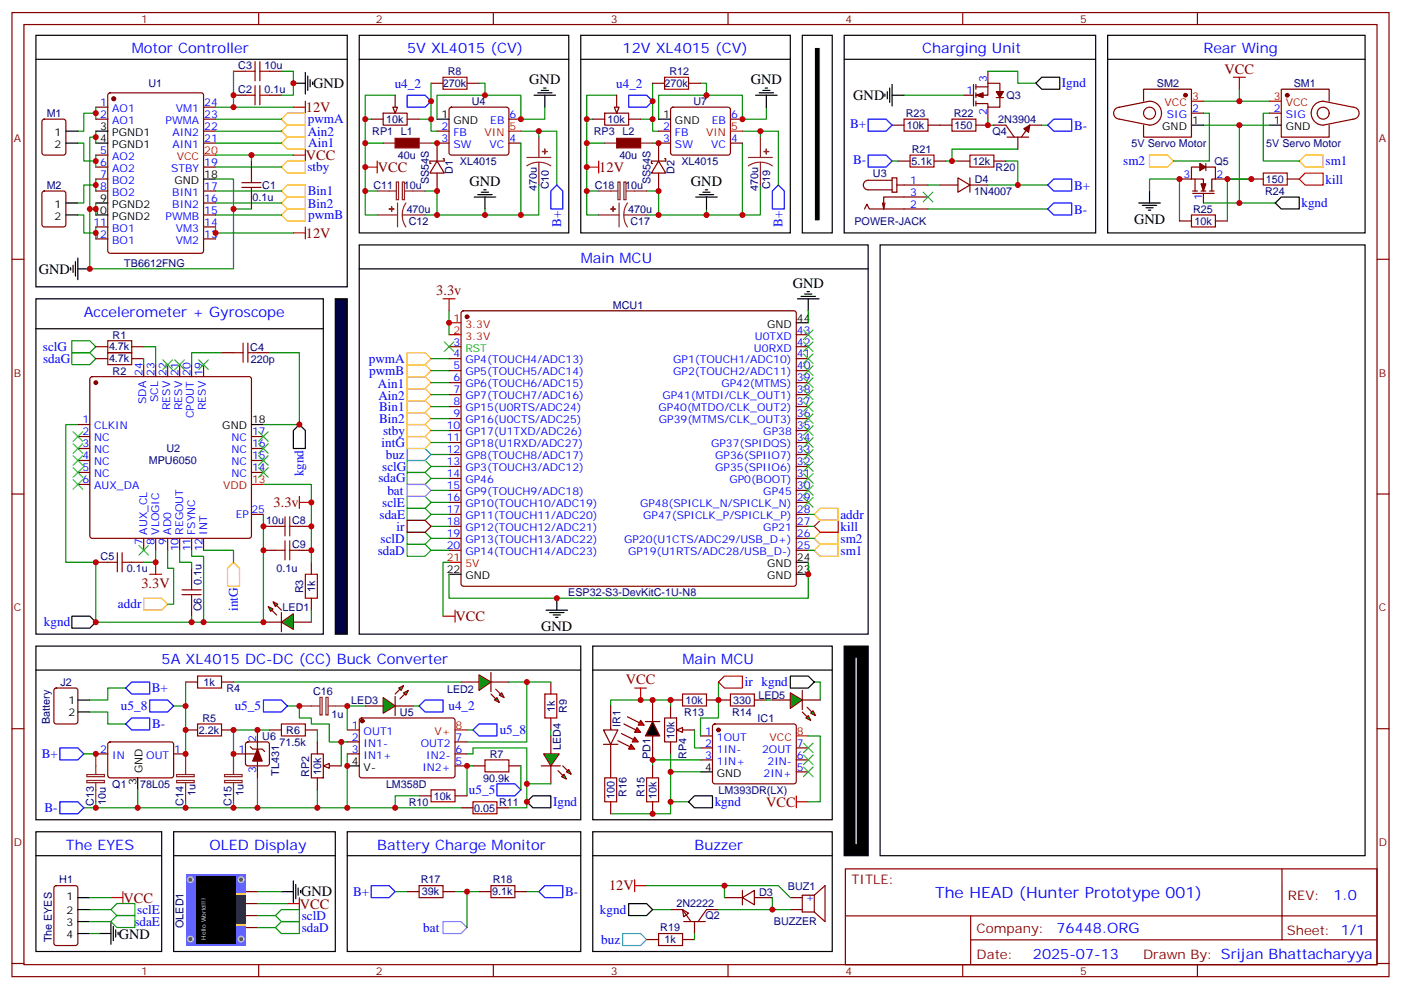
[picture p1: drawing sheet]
<svg xmlns="http://www.w3.org/2000/svg" width="413mm" height="291mm" viewBox="0 0 413 291" stroke-linecap="round" stroke-linejoin="round" font-family="sans-serif">
<defs><g id="words">
<text font-size="4.6" fill="#00f" x="275.5" y="264.4">The HEAD (Hunter Prototype 001)</text>
<g font-size="4.2" fill="#00f">
<text x="38.8" y="15.7">Motor Controller</text>
<text x="119.9" y="15.7">5V XL4015 (CV)</text>
<text x="183.4" y="15.7">12V XL4015 (CV)</text>
<text x="271.6" y="15.7">Charging Unit</text>
<text x="354.5" y="15.7">Rear Wing</text>
<text x="171.1" y="77.4">Main MCU</text>
<text x="24.7" y="93.3">Accelerometer + Gyroscope</text>
<text x="47.6" y="195.6">5A XL4015 DC-DC (CC) Buck Converter</text>
<text x="201.1" y="195.6">Main MCU</text>
<text x="19.4" y="250.3">The EYES</text>
<text x="61.7" y="250.3">OLED Display</text>
<text x="111.1" y="250.3">Battery Charge Monitor</text>
<text x="204.6" y="250.3">Buzzer</text>
<text x="392.9" y="265.2">1.0</text>
<text x="311.2" y="274.8">76448.ORG</text>
<text x="304.3" y="282.6">2025-07-13</text>
</g>
<g font-size="4.2" fill="#800">
<text x="360.8" y="21.7">VCC</text>
<text x="90.1" y="33.1">12V</text>
<text x="90.1" y="47.2">VCC</text>
<text x="111.3" y="50.7">VCC</text>
<text x="176.6" y="50.7">12V</text>
<text x="90.1" y="70.1">12V</text>
<text x="128.5" y="86.8">3.3v</text>
<text x="80.6" y="149.5">3.3v</text>
<text x="41.7" y="173.1">3.3V</text>
<text x="134.2" y="182.9">VCC</text>
<text x="179.4" y="262.3">12V</text>
<text x="36.4" y="265.9">VCC</text>
<text x="88.4" y="267.7">VCC</text>
</g>
<g font-size="4.2">
<text x="92.3" y="26">GND</text>
<text x="155.9" y="24.9">GND</text>
<text x="221.2" y="24.9">GND</text>
<text x="251.4" y="29.5">GND</text>
<text x="138.3" y="54.8">GND</text>
<text x="203.6" y="54.8">GND</text>
<text x="334.1" y="65.9">GND</text>
<text x="11.5" y="80.7">GND</text>
<text x="233.5" y="84.8">GND</text>
<text x="159.5" y="185.8">GND</text>
<text x="88.7" y="264.1">GND</text>
<text x="35" y="276.5">GND</text>
</g>
<g font-size="4.2" fill="#900">
<text x="184.4" y="201.6">VCC</text>
<text x="225.7" y="237.6">VCC</text>
</g>
<g font-size="3.9" fill="#00f">
<text x="116.3" y="25.9">u4_2</text>
<text x="181.5" y="25.9">u4_2</text>
<text x="312.8" y="25.6">Ignd</text>
<text x="90.7" y="40">Ain2</text>
<text x="90.7" y="36.4">pwmA</text>
<text x="250.4" y="37.8">B+</text>
<text x="316.4" y="38.4">B-</text>
<text x="90.8" y="43.4">Ain1</text>
<text x="90.6" y="50.5">stby</text>
<text x="251.3" y="48.4">B-</text>
<text x="330.9" y="48.6">sm2</text>
<text x="390.5" y="48.7">sm1</text>
<text x="90.7" y="57.5">Bin1</text>
<text x="316.4" y="56.1">B+</text>
<text x="390.5" y="54.3">kill</text>
<text x="90.7" y="61.2">Bin2</text>
<text x="90.8" y="64.6">pwmB</text>
<text x="316.4" y="63.1">B-</text>
<text x="383.4" y="61.1">kgnd</text>
<text x="165.3" y="66.9" transform="rotate(-90 165.3 66.9)">B+</text>
<text x="230.5" y="66.9" transform="rotate(-90 230.5 66.9)">B+</text>
<text x="12.6" y="103.4">sclG</text>
<text x="12.7" y="106.8">sdaG</text>
<text x="108.6" y="106.9">pwmA</text>
<text x="108.8" y="110.5">pwmB</text>
<text x="111.3" y="114.3">Ain1</text>
<text x="111.5" y="117.7">Ain2</text>
<text x="111.7" y="124.7">Bin2</text>
<text x="111.7" y="121">Bin1</text>
<text x="112.4" y="131.6">intG</text>
<text x="112.9" y="128.1">stby</text>
<text x="113.7" y="135.1">buz</text>
<text x="89.4" y="140.3" transform="rotate(-90 89.4 140.3)">kgnd</text>
<text x="111.5" y="142.1">sdaG</text>
<text x="112.6" y="138.7">sclG</text>
<text x="112.6" y="149.3">sclE</text>
<text x="114.1" y="145.7">bat</text>
<text x="111.8" y="152.8">sdaE</text>
<text x="247.6" y="152.8">addr</text>
<text x="112.1" y="159.8">sclD</text>
<text x="116.8" y="156.3">ir</text>
<text x="247.6" y="156.3">kill</text>
<text x="247.6" y="159.9">sm2</text>
<text x="111.3" y="163.4">sdaD</text>
<text x="247.6" y="163.4">sm1</text>
<text x="34.8" y="179.2">addr</text>
<text x="70" y="180" transform="rotate(-90 70 180)">intG</text>
<text x="12.9" y="184.5">kgnd</text>
<text x="44.7" y="203.9">B+</text>
<text x="219.4" y="202.2">ir kgnd</text>
<text x="35.6" y="209.2">u5_8</text>
<text x="69.1" y="209.2">u5_5</text>
<text x="132.1" y="209.2">u4_2</text>
<text x="44.8" y="214.5">B-</text>
<text x="147.2" y="216.3">u5_8</text>
<text x="12.3" y="223.3">B+</text>
<text x="138.2" y="233.9">u5_5</text>
<text x="13.1" y="239.2">B-</text>
<text x="162.9" y="237.4">Ignd</text>
<text x="210.6" y="237.5">kgnd</text>
<text x="104" y="263.9">B+</text>
<text x="166.5" y="263.9">B-</text>
<text x="40.4" y="269.2">sclE</text>
<text x="176.7" y="269.2">kgnd</text>
<text x="39.6" y="272.7">sdaE</text>
<text x="88.9" y="271">sclD</text>
<text x="88.9" y="274.5">sdaD</text>
<text x="124.7" y="274.5">bat</text>
<text x="177.2" y="278">buz</text>
</g>
<g font-size="3.9" fill="#800">
<text x="250.8" y="260.5">TITLE:</text>
<text x="379.5" y="265.2">REV:</text>
<text x="287.7" y="274.7">Company:</text>
<text x="379.1" y="275.3">Sheet: 1/1</text>
<text x="287.7" y="282.4">Date:</text>
<text x="336.8" y="282.5">Drawn By: Srijan Bhattacharyya</text>
</g>
<g font-size="3.2" fill="#800">
<text x="41.6" y="6.7">1</text>
<text x="110.8" y="6.7">2</text>
<text x="179.9" y="6.7">3</text>
<text x="249.1" y="6.7">4</text>
<text x="318.2" y="6.7">5</text>
<text x="4.1" y="41.8">A</text>
<text x="406.2" y="41.8">A</text>
<text x="4.1" y="110.9">B</text>
<text x="406.2" y="110.9">B</text>
<text x="4.1" y="180.1">C</text>
<text x="406.2" y="180.1">C</text>
<text x="4.1" y="249.2">D</text>
<text x="406.2" y="249.2">D</text>
<text x="41.6" y="287.2">1</text>
<text x="110.8" y="287.2">2</text>
<text x="179.9" y="287.2">3</text>
<text x="249.1" y="287.2">4</text>
<text x="318.2" y="287.2">5</text>
</g>
<g font-size="3.2" fill="#000080">
<text x="70.2" y="20.4">C3</text>
<text x="77.9" y="20.4">10u</text>
<text x="131.9" y="22.1">R8</text>
<text x="197.2" y="22.1">R12</text>
<text x="43.8" y="25.6">U1</text>
<text x="70.2" y="27.4">C2</text>
<text x="77.9" y="27.4">0.1u</text>
<text x="130.5" y="25.7">270k</text>
<text x="195.7" y="25.7">270k</text>
<text x="296.5" y="29.2">Q3</text>
<text x="340.8" y="25.6">SM2</text>
<text x="381.1" y="25.6">SM1</text>
<text x="13.8" y="34.5">M1</text>
<text x="139" y="31">U4</text>
<text x="204.3" y="31">U7</text>
<text x="266.9" y="34.5">R23</text>
<text x="281" y="34.5">R22</text>
<text x="109.7" y="39.8">RP1</text>
<text x="113.7" y="36.3">10k</text>
<text x="118.1" y="39.8">L1</text>
<text x="174.9" y="39.8">RP3</text>
<text x="179" y="36.3">10k</text>
<text x="183.4" y="39.8">L2</text>
<text x="267.2" y="38">10k</text>
<text x="281.2" y="38">150</text>
<text x="292.4" y="39.8">Q4</text>
<text x="294.1" y="36.3">2N3904</text>
<text x="117.2" y="46.8">40u</text>
<text x="182.5" y="46.8">40u</text>
<text x="268.6" y="45.1">R21</text>
<text x="333.4" y="43.3">5V Servo Motor</text>
<text x="373" y="43.3">5V Servo Motor</text>
<text x="133.4" y="51.3" transform="rotate(-90 133.4 51.3)">D1</text>
<text x="135.5" y="48.6">XL4015</text>
<text x="198.7" y="51.3" transform="rotate(-90 198.7 51.3)">D2</text>
<text x="200.7" y="48.6">XL4015</text>
<text x="257.2" y="52.1">U3</text>
<text x="268.5" y="48.6">5.1k</text>
<text x="286.6" y="48.6">12k</text>
<text x="287.2" y="53.9">D4</text>
<text x="293.3" y="50.4">R20</text>
<text x="357.8" y="48.6">Q5</text>
<text x="373" y="53.9">150</text>
<text x="13.8" y="55.6">M2</text>
<text x="74.4" y="59.2">0.1u</text>
<text x="77.3" y="55.6">C1</text>
<text x="110" y="55.7">C11</text>
<text x="119" y="55.7">10u</text>
<text x="126.4" y="54.3" transform="rotate(-90 126.4 54.3)">SS54S</text>
<text x="158.1" y="56.4" transform="rotate(-90 158.1 56.4)">470u</text>
<text x="161.7" y="55.8" transform="rotate(-90 161.7 55.8)">C10</text>
<text x="175.3" y="55.7">C18</text>
<text x="184.2" y="55.7">10u</text>
<text x="191.7" y="54.3" transform="rotate(-90 191.7 54.3)">SS54S</text>
<text x="223.4" y="56.4" transform="rotate(-90 223.4 56.4)">470u</text>
<text x="226.9" y="55.8" transform="rotate(-90 226.9 55.8)">C19</text>
<text x="287" y="57.4">1N4007</text>
<text x="372.7" y="57.4">R24</text>
<text x="119.8" y="62.7">470u</text>
<text x="185.1" y="62.7">470u</text>
<text x="351.5" y="62.7">R25</text>
<text x="120.5" y="66.2">C12</text>
<text x="185.7" y="66.2">C17</text>
<text x="251.7" y="66.3">POWER-JACK</text>
<text x="351.9" y="66.2">10k</text>
<text x="36.6" y="78.6">TB6612FNG</text>
<text x="180.5" y="91">MCU1</text>
<text x="33.2" y="99.8">R1</text>
<text x="32.1" y="103.2">4.7k</text>
<text x="32.1" y="106.7">4.7k</text>
<text x="73.7" y="103.3">C4</text>
<text x="73.9" y="106.8">220p</text>
<text x="33.2" y="110.3">R2</text>
<text x="43.8" y="136.8">MPU6050</text>
<text x="49" y="133.3">U2</text>
<text x="78.4" y="154.4">10u</text>
<text x="86.1" y="154.4">C8</text>
<text x="86.1" y="161.5">C9</text>
<text x="29.6" y="165">C5</text>
<text x="37.4" y="168.5">0.1u</text>
<text x="59.3" y="172.4" transform="rotate(-90 59.3 172.4)">0.1u</text>
<text x="81.5" y="168.5">0.1u</text>
<text x="89.3" y="174.8" transform="rotate(-90 89.3 174.8)">R3</text>
<text x="92.8" y="174.4" transform="rotate(-90 92.8 174.4)">1k</text>
<text x="167.4" y="175.7">ESP32-S3-DevKitC-1U-N8</text>
<text x="59.3" y="180.1" transform="rotate(-90 59.3 180.1)">C6</text>
<text x="83.3" y="180.1">LED1</text>
<text x="17.8" y="202.1">J2</text>
<text x="60" y="202.1">1k</text>
<text x="66.7" y="203.8">R4</text>
<text x="131.7" y="204">LED2</text>
<text x="92.2" y="204.8">C16</text>
<text x="103.5" y="207.3">LED3</text>
<text x="163.4" y="209.7" transform="rotate(-90 163.4 209.7)">1k</text>
<text x="201.9" y="207.3">10k</text>
<text x="216" y="207.3">330</text>
<text x="223.4" y="205.8">LED5</text>
<text x="14.7" y="213.3" transform="rotate(-90 14.7 213.3)">Battery</text>
<text x="59.6" y="212.6">R5</text>
<text x="97.7" y="211.4">1u</text>
<text x="117.8" y="210.9">U5</text>
<text x="167" y="210.1" transform="rotate(-90 167 210.1)">R9</text>
<text x="182.8" y="214" transform="rotate(-90 182.8 214)">IR1</text>
<text x="201.6" y="210.9">R13</text>
<text x="215.7" y="210.9">R14</text>
<text x="223.2" y="212.6">IC1</text>
<text x="58.6" y="216.2">2.2k</text>
<text x="77.3" y="217.9">U6</text>
<text x="82.4" y="219.7">71.5k</text>
<text x="84.3" y="216.1">R6</text>
<text x="165.2" y="220.9" transform="rotate(-90 165.2 220.9)">LED4</text>
<text x="198.7" y="217.7" transform="rotate(-90 198.7 217.7)">10k</text>
<text x="144.3" y="223.2">R7</text>
<text x="191.6" y="223.5" transform="rotate(-90 191.6 223.5)">PD1</text>
<text x="202.2" y="223.5" transform="rotate(-90 202.2 223.5)">RP4</text>
<text x="33.1" y="232">Q1</text>
<text x="41.3" y="232">78L05</text>
<text x="82.3" y="228.5" transform="rotate(-90 82.3 228.5)">TL431</text>
<text x="91.1" y="228.8" transform="rotate(-90 91.1 228.8)">RP2</text>
<text x="94.6" y="228.3" transform="rotate(-90 94.6 228.3)">10k</text>
<text x="113.7" y="232">LM358D</text>
<text x="142.4" y="230.3">90.9k</text>
<text x="211.7" y="233.9">LM393DR(LX)</text>
<text x="27.6" y="237.4" transform="rotate(-90 27.6 237.4)">C13</text>
<text x="31.1" y="237.2" transform="rotate(-90 31.1 237.2)">10u</text>
<text x="54.1" y="237.4" transform="rotate(-90 54.1 237.4)">C14</text>
<text x="57.6" y="234.5" transform="rotate(-90 57.6 234.5)">1u</text>
<text x="68.2" y="237.4" transform="rotate(-90 68.2 237.4)">C15</text>
<text x="71.7" y="234.5" transform="rotate(-90 71.7 234.5)">1u</text>
<text x="120.5" y="237.3">R10</text>
<text x="127.9" y="235.6">10k</text>
<text x="139.7" y="239.1">0.05</text>
<text x="147" y="237.3">R11</text>
<text x="181.1" y="235.4" transform="rotate(-90 181.1 235.4)">100</text>
<text x="184.6" y="234.8" transform="rotate(-90 184.6 234.8)">R16</text>
<text x="189.9" y="234.8" transform="rotate(-90 189.9 234.8)">R15</text>
<text x="193.4" y="235.3" transform="rotate(-90 193.4 235.3)">10k</text>
<text x="17.5" y="260.2">H1</text>
<text x="124" y="260.2">R17</text>
<text x="124.3" y="263.8">39k</text>
<text x="145" y="263.8">9.1k</text>
<text x="145.1" y="260.2">R18</text>
<text x="223.7" y="263.8">D3</text>
<text x="232.2" y="262">BUZ1</text>
<text x="199.3" y="267.3">2N2222</text>
<text x="54.1" y="273.3" transform="rotate(-90 54.1 273.3)">OLED1</text>
<text x="194.5" y="274.4">R19</text>
<text x="207.9" y="270.8">Q2</text>
<text x="228" y="272.6">BUZZER</text>
<text x="15.2" y="277.6" transform="rotate(-90 15.2 277.6)">The EYES</text>
<text x="195.8" y="277.9">1k</text>
</g>
<g font-size="3.2" fill="#00f">
<text x="284.8" y="27.7">1</text>
<text x="290.7" y="24.2" transform="rotate(-90 290.7 24.2)">3</text>
<text x="29.6" y="31.2">1</text>
<text x="29.6" y="34.7">2</text>
<text x="33.1" y="33">AO1</text>
<text x="51.8" y="33">VM1</text>
<text x="60.1" y="34.7">23</text>
<text x="60.1" y="31.2">24</text>
<text x="150.1" y="34.7">6</text>
<text x="215.4" y="34.7">6</text>
<text x="290.7" y="33.9" transform="rotate(-90 290.7 33.9)">2</text>
<text x="343.7" y="34.7">SIG</text>
<text x="351.2" y="33">2</text>
<text x="375.3" y="33">2</text>
<text x="378.8" y="34.7">SIG</text>
<text x="33.1" y="36.5">AO1</text>
<text x="48.8" y="36.5">PWMA</text>
<text x="50.8" y="40">AIN2</text>
<text x="60.1" y="41.8">21</text>
<text x="60.1" y="38.3">22</text>
<text x="130.1" y="38.3">2</text>
<text x="130.1" y="41.8">3</text>
<text x="133.6" y="40">FB</text>
<text x="144.4" y="36.5">EB</text>
<text x="150.1" y="41.8">4</text>
<text x="195.4" y="38.3">2</text>
<text x="195.4" y="41.8">3</text>
<text x="198.9" y="40">FB</text>
<text x="209.7" y="36.5">EB</text>
<text x="215.4" y="41.8">4</text>
<text x="29.6" y="45.3">5</text>
<text x="33.1" y="47.1">AO2</text>
<text x="50.8" y="43.6">AIN1</text>
<text x="133.6" y="43.6">SW</text>
<text x="144.2" y="43.6">VC</text>
<text x="198.9" y="43.6">SW</text>
<text x="209.5" y="43.6">VC</text>
<text x="29.6" y="48.9">6</text>
<text x="29.6" y="52.4">7</text>
<text x="33.1" y="50.6">AO2</text>
<text x="50.4" y="50.6">STBY</text>
<text x="60.1" y="48.9">19</text>
<text x="348.6" y="52.4">3</text>
<text x="358.4" y="52.4">2</text>
<text x="29.6" y="55.9">8</text>
<text x="33.1" y="54.2">BO2</text>
<text x="33.1" y="57.7">BO2</text>
<text x="50.8" y="57.7">BIN1</text>
<text x="60.1" y="59.4">16</text>
<text x="60.1" y="55.9">17</text>
<text x="268.1" y="54.2">1</text>
<text x="268.1" y="57.7">3</text>
<text x="354.2" y="59" transform="rotate(-90 354.2 59)">1</text>
<text x="48.8" y="64.7">PWMB</text>
<text x="50.8" y="61.2">BIN2</text>
<text x="60.1" y="63">15</text>
<text x="268.1" y="61.2">2</text>
<text x="27.5" y="66.5">11</text>
<text x="27.5" y="70">12</text>
<text x="33.1" y="68.3">BO1</text>
<text x="33.1" y="71.8">BO1</text>
<text x="51.8" y="71.8">VM2</text>
<text x="51.8" y="68.3">VM3</text>
<text x="60.1" y="70">13</text>
<text x="60.1" y="66.5">14</text>
<text x="133.6" y="101.8">3</text>
<text x="222.4" y="100">U0TXD</text>
<text x="234.8" y="101.8">42</text>
<text x="234.8" y="98.2">43</text>
<text x="133.6" y="105.3">4</text>
<text x="137.1" y="107.1">GP4(TOUCH4/ADC13)</text>
<text x="198.3" y="107.1">GP1(TOUCH1/ADC10)</text>
<text x="222.1" y="103.5">U0RXD</text>
<text x="234.8" y="105.3">41</text>
<text x="42" y="110.8" transform="rotate(-90 42 110.8)">24</text>
<text x="45.5" y="110.8" transform="rotate(-90 45.5 110.8)">23</text>
<text x="49" y="110.8" transform="rotate(-90 49 110.8)">22</text>
<text x="52.6" y="110.8" transform="rotate(-90 52.6 110.8)">21</text>
<text x="56.1" y="110.8" transform="rotate(-90 56.1 110.8)">20</text>
<text x="59.6" y="110.8" transform="rotate(-90 59.6 110.8)">19</text>
<text x="133.6" y="108.8">5</text>
<text x="133.6" y="112.4">6</text>
<text x="137.1" y="110.6">GP5(TOUCH5/ADC14)</text>
<text x="198.3" y="110.6">GP2(TOUCH2/ADC11)</text>
<text x="234.8" y="112.4">39</text>
<text x="234.8" y="108.8">40</text>
<text x="43" y="119" transform="rotate(-90 43 119)">SDA</text>
<text x="46.6" y="118.4" transform="rotate(-90 46.6 118.4)">SCL</text>
<text x="133.6" y="115.9">7</text>
<text x="133.6" y="119.4">8</text>
<text x="137.1" y="114.1">GP6(TOUCH6/ADC15)</text>
<text x="137.1" y="117.7">GP7(TOUCH7/ADC16)</text>
<text x="195.2" y="117.7">GP41(MTDI/CLK_OUT1)</text>
<text x="212.5" y="114.1">GP42(MTMS)</text>
<text x="234.8" y="119.4">37</text>
<text x="234.8" y="115.9">38</text>
<text x="24.3" y="124.7">1</text>
<text x="50.1" y="120.8" transform="rotate(-90 50.1 120.8)">RESV</text>
<text x="53.6" y="120.8" transform="rotate(-90 53.6 120.8)">RESV</text>
<text x="57.1" y="123.2" transform="rotate(-90 57.1 123.2)">CPOUT</text>
<text x="60.7" y="120.8" transform="rotate(-90 60.7 120.8)">RESV</text>
<text x="133.6" y="122.9">9</text>
<text x="137.1" y="121.2">GP15(U0RTS/ADC24)</text>
<text x="137.1" y="124.7">GP16(U0CTS/ADC25)</text>
<text x="194" y="121.2">GP40(MTDO/CLK_OUT2)</text>
<text x="194.1" y="124.7">GP39(MTMS/CLK_OUT3)</text>
<text x="234.8" y="122.9">36</text>
<text x="24.3" y="128.2">2</text>
<text x="24.3" y="131.8">3</text>
<text x="27.8" y="126.5">CLKIN</text>
<text x="27.8" y="130">NC</text>
<text x="68.2" y="130">NC</text>
<text x="74.3" y="131.8">16</text>
<text x="74.3" y="128.2">17</text>
<text x="131.6" y="126.5">10</text>
<text x="131.6" y="130">11</text>
<text x="137.1" y="128.2">GP17(U1TXD/ADC26)</text>
<text x="137.1" y="131.8">GP18(U1RXD/ADC27)</text>
<text x="209.5" y="131.8">GP37(SPIDQS)</text>
<text x="224.9" y="128.2">GP38</text>
<text x="234.8" y="130">34</text>
<text x="234.8" y="126.5">35</text>
<text x="24.3" y="135.3">4</text>
<text x="27.8" y="133.5">NC</text>
<text x="27.8" y="137.1">NC</text>
<text x="68.2" y="137.1">NC</text>
<text x="68.2" y="133.5">NC</text>
<text x="74.3" y="135.3">15</text>
<text x="131.6" y="133.5">12</text>
<text x="131.6" y="137.1">13</text>
<text x="137.1" y="135.3">GP8(TOUCH8/ADC17)</text>
<text x="210.7" y="135.3">GP36(SPIIO7)</text>
<text x="234.8" y="137.1">32</text>
<text x="234.8" y="133.5">33</text>
<text x="24.3" y="138.8">5</text>
<text x="24.3" y="142.3">6</text>
<text x="27.8" y="140.6">NC</text>
<text x="68.2" y="140.6">NC</text>
<text x="74.3" y="138.8">14</text>
<text x="131.6" y="140.6">14</text>
<text x="137.1" y="138.8">GP3(TOUCH3/ADC12)</text>
<text x="137.1" y="142.3">GP46</text>
<text x="210.7" y="138.8">GP35(SPIIO6)</text>
<text x="214.9" y="142.3">GP0(BOOT)</text>
<text x="234.8" y="140.6">31</text>
<text x="27.8" y="144.1">AUX_DA</text>
<text x="131.6" y="144.1">15</text>
<text x="131.6" y="147.6">16</text>
<text x="137.1" y="145.9">GP9(TOUCH9/ADC18)</text>
<text x="137.1" y="149.4">GP10(TOUCH10/ADC19)</text>
<text x="188.6" y="149.4">GP48(SPICLK_N/SPICLK_N)</text>
<text x="224.9" y="145.9">GP45</text>
<text x="234.8" y="147.6">29</text>
<text x="234.8" y="144.1">30</text>
<text x="69.5" y="152.6">EP</text>
<text x="74.1" y="151.2">25</text>
<text x="131.6" y="151.2">17</text>
<text x="131.6" y="154.7">18</text>
<text x="137.1" y="152.9">GP11(TOUCH11/ADC20)</text>
<text x="189.5" y="152.9">GP47(SPICLK_P/SPICLK_P)</text>
<text x="234.8" y="154.7">27</text>
<text x="234.8" y="151.2">28</text>
<text x="42" y="160.4" transform="rotate(-90 42 160.4)">7</text>
<text x="43.4" y="157.5" transform="rotate(-90 43.4 157.5)">AUX_CL</text>
<text x="45.5" y="160.4" transform="rotate(-90 45.5 160.4)">8</text>
<text x="46.9" y="157.5" transform="rotate(-90 46.9 157.5)">VLOGIC</text>
<text x="49" y="160.4" transform="rotate(-90 49 160.4)">9</text>
<text x="50.4" y="157.5" transform="rotate(-90 50.4 157.5)">AD0</text>
<text x="54" y="157.5" transform="rotate(-90 54 157.5)">REGOUT</text>
<text x="57.5" y="157.5" transform="rotate(-90 57.5 157.5)">FSYNC</text>
<text x="61" y="157.5" transform="rotate(-90 61 157.5)">INT</text>
<text x="131.6" y="158.2">19</text>
<text x="131.6" y="161.7">20</text>
<text x="137.1" y="156.5">GP12(TOUCH12/ADC21)</text>
<text x="137.1" y="160">GP13(TOUCH13/ADC22)</text>
<text x="183.9" y="160">GP20(U1CTS/ADC29/USB_D+)</text>
<text x="224.9" y="156.5">GP21</text>
<text x="234.8" y="161.7">25</text>
<text x="234.8" y="158.2">26</text>
<text x="52.6" y="162.4" transform="rotate(-90 52.6 162.4)">10</text>
<text x="56.1" y="162.4" transform="rotate(-90 56.1 162.4)">11</text>
<text x="59.6" y="162.4" transform="rotate(-90 59.6 162.4)">12</text>
<text x="137.1" y="163.5">GP14(TOUCH14/ADC23)</text>
<text x="185" y="163.5">GP19(U1RTS/ADC28/USB_D-)</text>
<text x="103.6" y="214.7">1</text>
<text x="29.6" y="221.7">2</text>
<text x="51.3" y="221.7">1</text>
<text x="70.3" y="221.7">1</text>
<text x="75.5" y="218.5" transform="rotate(-90 75.5 218.5)">2</text>
<text x="103.6" y="218.2">2</text>
<text x="103.6" y="221.7">3</text>
<text x="107.1" y="216.4">OUT1</text>
<text x="107.1" y="220">IN1-</text>
<text x="124" y="220">OUT2</text>
<text x="134.2" y="221.7">6</text>
<text x="134.2" y="218.2">7</text>
<text x="207.7" y="216.4">1</text>
<text x="207.7" y="220">2</text>
<text x="211.2" y="218.2">1OUT</text>
<text x="211.2" y="221.7">1IN-</text>
<text x="224.5" y="221.7">2OUT</text>
<text x="234.8" y="220">7</text>
<text x="33.1" y="223.5">IN</text>
<text x="43.1" y="223.5">OUT</text>
<text x="75.5" y="227.6" transform="rotate(-90 75.5 227.6)">3</text>
<text x="107.1" y="223.5">IN1+</text>
<text x="124.4" y="227">IN2+</text>
<text x="125.6" y="223.5">IN2-</text>
<text x="134.2" y="225.2">5</text>
<text x="207.7" y="223.5">3</text>
<text x="211.2" y="225.2">1IN+</text>
<text x="226.1" y="225.2">2IN-</text>
<text x="234.8" y="227">5</text>
<text x="234.8" y="223.5">6</text>
<text x="225" y="228.8">2IN+</text>
<text x="237.4" y="265.5">+</text>
</g>
<g font-size="3.2" fill="#f00">
<text x="351.2" y="29.5">3</text>
<text x="375.3" y="29.5">3</text>
<text x="343.1" y="31.2">VCC</text>
<text x="378.8" y="31.2">VCC</text>
<text x="142.7" y="40">VIN</text>
<text x="150.1" y="38.3">5</text>
<text x="208" y="40">VIN</text>
<text x="215.4" y="38.3">5</text>
<text x="52.1" y="47.1">VCC</text>
<text x="60.1" y="45.3">20</text>
<text x="133.6" y="94.7">1</text>
<text x="133.6" y="98.2">2</text>
<text x="137.1" y="96.5">3.3V</text>
<text x="137.1" y="100">3.3V</text>
<text x="74.3" y="142.3">13</text>
<text x="65.7" y="144.1">VDD</text>
<text x="131.6" y="165.3">21</text>
<text x="137.1" y="167">5V</text>
<text x="134.2" y="214.7">8</text>
<text x="128" y="216.4">V+</text>
<text x="226.7" y="218.2">VCC</text>
<text x="234.8" y="216.4">8</text>
</g>
<g font-size="3.2">
<text x="130.1" y="34.7">1</text>
<text x="195.4" y="34.7">1</text>
<text x="16.1" y="40">1</text>
<text x="29.6" y="38.3">3</text>
<text x="29.6" y="41.8">4</text>
<text x="33.1" y="40">PGND1</text>
<text x="133.6" y="36.5">GND</text>
<text x="198.9" y="36.5">GND</text>
<text x="342.4" y="38.3">GND</text>
<text x="351.2" y="36.5">1</text>
<text x="375.3" y="36.5">1</text>
<text x="378.8" y="38.3">GND</text>
<text x="16.1" y="43.6">2</text>
<text x="33.1" y="43.6">PGND1</text>
<text x="60.1" y="52.4">18</text>
<text x="29.6" y="59.4">9</text>
<text x="51.4" y="54.2">GND</text>
<text x="16.1" y="61.2">1</text>
<text x="16.1" y="64.7">2</text>
<text x="27.5" y="63">10</text>
<text x="33.1" y="61.2">PGND2</text>
<text x="33.1" y="64.7">PGND2</text>
<text x="234.8" y="94.7">44</text>
<text x="226" y="96.5">GND</text>
<text x="74.3" y="124.7">18</text>
<text x="65.5" y="126.5">GND</text>
<text x="226" y="167">GND</text>
<text x="234.8" y="165.3">24</text>
<text x="131.6" y="168.8">22</text>
<text x="137.1" y="170.6">GND</text>
<text x="226" y="170.6">GND</text>
<text x="234.8" y="168.8">23</text>
<text x="20.2" y="207.3">1</text>
<text x="20.2" y="210.8">2</text>
<text x="42" y="227.8" transform="rotate(-90 42 227.8)">GND</text>
<text x="103.6" y="225.2">4</text>
<text x="107.1" y="227">V-</text>
<text x="207.7" y="227">4</text>
<text x="40.2" y="231.3" transform="rotate(-90 40.2 231.3)">3</text>
<text x="211.2" y="228.8">GND</text>
<text x="19.6" y="265.1">1</text>
<text x="19.6" y="269.3">2</text>
<text x="19.6" y="272.9">3</text>
<text x="19.6" y="276.4">4</text>
</g>
<text font-size="3.2" fill="#0c0" x="137.1" y="103.5">RST</text>
<text font-size="1.8" fill="#fff" x="60.7" y="276.8" transform="rotate(-90 60.7 276.8)">Hello World!!!</text>
</g></defs>
<g fill="none" stroke="#870000" stroke-width=".35">
<path d="M3.5 3.7h405.7v284h-405.7zM7.1 7.2h398.6v277h-398.6zM76.2 3.7v3.5M145.3 3.7v3.5M214.5 3.7v3.5M283.6 3.7v3.5M352.8 3.7v3.5M12.6 35.3l.5-.2h5.6l.6 .4 .1 9.5-.5 .6-5.8 .1-.7-.5-.1-9.4zM28.2 31.6h3.5M28.2 35.1h3.5M32 27.5l.5-.2h26.8l.6 .5 .1 46.1-.5 .7h-27l-.7-.4-.1-46.2zM60 31.6h3.5"/>
<path d="M60 35.1h3.5M60 38.6h3.5M68.8 28h3.5M68.8 21h3.5M79.4 28h3.5M79.4 21h3.5M12.6 56.5l.5-.2h5.6l.6 .4 .1 9.4-.5 .7-5.8 .1-.7-.5-.1-9.4zM28.2 45.7h3.5M28.2 49.2h3.5M28.2 52.7h3.5M28.2 56.3h3.5M60 49.2h3.5"/>
<path d="M60 56.3h3.5M60 59.8h3.5M60 42.2h3.5M74.1 47.4v3.6M74.1 58v3.6M3.5 76.4h3.6M28.2 66.9h3.5M28.2 70.4h3.5M60 66.9h3.5M60 70.4h3.5M60 63.3h3.5M405.7 76.4h3.5"/>
<path d="M26.7 111.2l.5-.3h46.2l.5 .3 .2 .5v46.2l-.3 .5-.4 .2h-46.2l-.5-.3-.2-.4v-46.2zM28.2 102.1h3.5M28.2 105.7h3.5M38.8 102.1h3.5M38.8 105.7h3.5M42.3 107.4v3.5M45.9 107.4v3.5M49.4 107.4v3.5M52.9 107.4v3.5M56.4 107.4v3.5M60 107.4v3.5M65.3 103.9h3.5"/>
<path d="M75.8 103.9h3.6M22.9 125.1h3.6M22.9 128.6h3.6M22.9 132.1h3.6M22.9 135.6h3.6M22.9 139.2h3.6M74.1 128.6h3.5M74.1 132.1h3.5M74.1 135.6h3.5M74.1 139.2h3.5M3.5 145.5h3.6M22.9 142.7h3.6"/>
<path d="M42.3 158.6v3.5M45.9 158.6v3.5M49.4 158.6v3.5M52.9 158.6v3.5M56.4 158.6v3.5M60 158.6v3.5M74.1 151.5h3.5M77.6 155h3.5M88.2 155h3.5M405.7 145.5h3.5M28.2 165.6h3.5M38.8 165.6h3.5"/>
<path d="M56.4 167.4v3.5M56.4 178v3.5M77.6 162.1h3.5M88.2 162.1h3.5M91.7 165.6v3.6M91.7 176.2v3.5M77.6 183.3h5.3M86.4 183.3h5.3M3.5 214.7h3.6M405.7 214.7h3.5M249.1 255.9h156.6v28.3h-156.6zM377.7 256v20.8"/>
<path d="M249.1 269.8h156.5M286 276.8h119.6M286 269.8v14.1M3.5 283.8h3.6M76.2 284.2v3.5M145.3 284.2v3.5M214.5 284.2v3.5M283.6 284.2v3.5M352.8 284.2v3.5M405.7 283.8h3.5"/>
</g>
<g fill="#870000" stroke="#870000" stroke-width=".35">
<circle cx="33.5" cy="29.1" r=".53"/>
<circle cx="28.2" cy="112.7" r=".53"/>
</g>
<g fill="none" stroke="#000" stroke-width=".35">
<path d="M10.6 10.4h91.7v74.1h-91.7zM10.6 17.5h91.7M19.4 38.6h3.5M28.2 38.6h3.5M86.4 24.5h3.6M90 21.3v6.4M90.7 22.4v4.2M91.4 23.5v2.1M92.1 24.2v.7M19.4 42.2h3.5M19.4 59.8h3.5M28.2 42.2h3.5"/>
<path d="M28.2 59.8h3.5M60 52.7h3.5M19.4 63.3h3.5M20.8 78.8v.8M21.5 78.1v2.2M22.2 77.1v4.2M22.9 79.2h3.6M22.9 76v6.4M28.2 63.3h3.5M74.1 125.1h3.5"/>
</g>
<path d="M86.4 31.6h3.6M90 29.8v3.5M60 45.7h3.5M86.4 45.7h3.6M90 43.9v3.5M86.4 68.6h3.6M90 66.9v3.5M74.1 142.7h3.5M88.2 148h3.5M88.2 146.2v3.6M44.1 169.2h3.5M45.9 165.6v3.6" fill="none" stroke="#f00" stroke-width=".35"/>
<g fill="none" stroke="#008700" stroke-width=".35">
<path d="M28.2 33.3h-3.5v5.3h-1.8M28.2 31.6v3.5M28.2 38.6v3.6M63.5 38.6h19.4M63.5 35.1h19.4M63.5 31.6h22.9M68.8 21v10.6M82.9 21h3.5v7h-3.5M22.9 42.2h1.8v5.2h3.5M28.2 54.5h-3.5v5.3h-1.8M28.2 40.4h-1.7v38.8h42.3v-26.5h-5.3M28.2 45.7v3.5"/>
<path d="M28.2 52.7v3.6M28.2 59.8v3.5M63.5 59.8h19.4M63.5 56.3h19.4M63.5 42.2h19.4M63.5 49.2h19.4M63.5 45.7h22.9M74.1 45.7v1.7M22.9 63.3h1.8v5.3h3.5M26.5 61.6h1.7M28.2 66.9v3.5M63.5 63.3h19.4"/>
<path d="M63.5 66.9v3.5M63.5 68.6h22.9M68.8 61.6h5.3M65.3 103.9h-8.9v3.5M79.4 103.9h8.8v21.2h-10.6M77.6 142.7h14.1v19.4M52.9 162.1v3.5h3.5v1.8M56.4 162.1v1.8h3.6v19.4h-3.6v-1.8"/>
</g>
<path d="M82.9 38.6l1.8-1.7h5.3v3.5h-5.3zM84.7 33.3h5.3v3.6h-5.3l-1.8-1.8zM82.9 49.2l1.8-1.8h5.3v3.6h-5.3zM82.9 42.2l1.8-1.8h5.3v3.5h-5.3zM82.9 56.3l1.8-1.8h5.3v3.5h-5.3zM82.9 59.8l1.8-1.8h5.3v3.6h-5.3zM82.9 63.3l1.8-1.7h5.3v3.5h-5.3z" fill="none" stroke="#f90" stroke-width=".35"/>
<g fill="none" stroke="#a10000" stroke-width=".35">
<path d="M75.1 18.2v5.6M76.6 18.2v5.6M72.3 28h2.8M72.3 21h2.8M75.1 25.2v5.7M76.6 28h2.8M76.6 25.2v5.7M76.6 21h2.8M71.3 55.2h5.6M71.3 53.8h5.6M74.1 51v2.8M74.1 55.2v2.8"/>
<path d="M31.7 100.4h7.1v3.5h-7.1zM31.7 103.9h7.1v3.5h-7.1zM68.8 103.9h2.8M71.6 101.1v5.6M73 101.1v5.6M73 103.9h2.8M81.1 155h2.9M84 152.2v5.7M84 159.3v5.6M85.4 152.2v5.7M85.4 159.3v5.6M85.4 155h2.8"/>
<path d="M31.7 165.6h2.9M34.6 162.8v5.7M36 162.8v5.7M36 165.6h2.8M53.6 173.7h5.7M53.6 175.2h5.7M56.4 170.9v2.8M56.4 175.2v2.8M81.1 162.1h2.9M85.4 162.1h2.8M90 169.2h3.5v7h-3.5z"/>
</g>
<g fill="none" stroke="#3c3" stroke-width=".35">
<path d="M48 106l2.8 2.8M50.8 106l-2.8 2.8M51.5 106l2.8 2.8M54.3 106l-2.8 2.8M58.6 106l2.8 2.8M61.4 106l-2.8 2.8M21.5 127.2l2.8 2.8M21.5 130.7l2.8 2.8M21.5 134.2l2.8 2.9M21.5 137.8l2.8 2.8M24.3 127.2l-2.8 2.8M24.3 130.7l-2.8 2.8"/>
<path d="M24.3 134.2l-2.8 2.9M24.3 137.8l-2.8 2.8M76.2 127.2l2.8 2.8M76.2 130.7l2.8 2.8M76.2 134.2l2.8 2.9M76.2 137.8l2.8 2.8M79 127.2l-2.8 2.8M79 130.7l-2.8 2.8M79 134.2l-2.8 2.9M79 137.8l-2.8 2.8M21.5 141.3l2.8 2.8M24.3 141.3l-2.8 2.8"/>
<path d="M40.9 160.7l2.8 2.8M43.7 160.7l-2.8 2.8"/>
</g>
<path d="M21.2 103.9h5.3l1.7 1.8-1.7 1.7h-5.3zM21.2 100.4h5.3l1.7 1.7-1.7 1.8h-5.3z" fill="none" stroke="#0c0" stroke-width=".35"/>
<path d="M67 167.4l1.8-1.8 1.8 1.8v5.3h-3.6z" fill="none" stroke="#fc0" stroke-width=".35"/>
<g fill="#0f0" stroke="#870000" stroke-width=".35">
<path d="M79 178.7l1.4 .7-.7 .7z"/>
<path d="M80.4 177.3l1.4 .7-.7 .7z"/>
</g>
<g fill="#870000" stroke="#870000" stroke-width=".35">
<path d="M80.1 179.7l1.4 1.5z"/>
<path d="M81.5 178.3l1.4 1.4z"/>
</g>
<path d="M82.9 180.4v5.7z" fill="#f00" stroke="#870000" stroke-width=".35"/>
<path d="M82.9 183.3l3.5-2.5v4.6z" fill="#0f0" stroke="#870000" stroke-width=".35"/>
<g fill="none" stroke="#000" stroke-width=".35">
<path d="M128.8 35.1h3.5M157.3 28h6.4M158.4 27.3h4.2M159.5 26.6h2.1M160.2 25.9h.7M160.5 28v3.6M139.7 58h6.3M140.8 57.3h4.2M141.8 56.6h2.1M142.5 55.9h.7M142.9 58v3.6M10.6 88h84.6v98.8h-84.6z"/>
<path d="M10.6 96.8h84.6M40.6 229.1v3.6M102.3 225.6h3.5"/>
</g>
<path d="M153.5 38.6h10.5v15.9M42.3 102.1h3.6v5.3M42.3 105.7v1.7" fill="none" stroke="#008700" stroke-width=".35"/>
<g fill="none" stroke="#870000" stroke-width=".35">
<path d="M109.4 35.1h3.5M112.9 33.3h7v3.6h-7zM116.4 28v3.6M119.9 35.1h3.6M128.8 38.6h3.5M132.5 31.8l.5-.2h16.2l.5 .2 .2 .5v12.7l-.2 .5-.5 .2h-16.2l-.5-.2-.2-.5v-12.7zM149.9 35.1h3.6M128.8 42.2h3.5M149.9 42.2h3.6M32 218.8l.5-.3 18.2 .1 .5 .7-.1 9.4-.7 .4h-18.2l-.5-.7v-9.1zM102.3 215h3.5M102.3 218.5h3.5"/>
<path d="M106.1 211.7l.4-.2h27.1l.5 .7-.1 16.5-.7 .4h-27l-.5-.7v-16.2zM134.1 218.5h3.5M28.2 222.1h3.5M51.2 222.1h3.5M102.3 222.1h3.5M134.1 222.1h3.5M134.1 225.6h3.5"/>
</g>
<path d="M149.9 38.6h3.6M107.6 49.2h3.5M111.1 47.4v3.6M134.1 215h3.5" fill="none" stroke="#f00" stroke-width=".35"/>
<circle cx="106.7" cy="212.4" r=".53" fill="#870000" stroke="#870000" stroke-width=".35"/>
<path d="M112.9 42.2h3.5M123.5 42.2h3.5M155.2 46.4h7.1M158.7 47.8l-1.8 .2-1.7 .9M158.7 47.8l1.9 .2 1.7 .9M158.7 40.4v6M158.7 47.8v6.7" fill="none" stroke="#8c2424" stroke-width=".35"/>
<g fill="#8c2424" stroke="#8c2424" stroke-width=".35">
<path d="M159.8 44.6l1.4 .1z"/>
<path d="M160.5 43.9v1.4z"/>
</g>
<path d="M164 54.5l1.8 1.8v5.3h-3.5v-5.3z" fill="none" stroke="#00f" stroke-width=".35"/>
<path d="M116.4 40.7h7.1v2.9h-7.1z" fill="#a10000" stroke="#a10000" stroke-width=".35"/>
<path d="M115.7 31.6h1.4l-.7 1.7z" fill="#f0f0f0" stroke="#870000" stroke-width=".35"/>
<path d="M116.4 28h-8.8v14.2M123.5 35.1h3.5v3.5h1.8M160.5 31.6v3.5h-7v-7.1h-24.7v7.1M107.6 56.3h3.5M112.9 42.2h-5.3v21.1h3.5M125.2 56.3h3.6v7h-3.6M127 42.2h1.8M153.5 42.2v21.1M158.7 54.5v8.8h-29.9M142.9 61.6v1.7M40.6 232.7v5.2" fill="none" stroke="#008700" stroke-width=".35"/>
<path d="M128.8 47.4l2.1 3.6h-4.3zM128.8 42.2v5.2M128.8 51v5.3M130.5 46.7h.4v.7h-4.3v.8h.4M54.7 200.9h3.5M65.3 200.9h3.5M135.8 200.9h5.3M144.6 200.9h5.3" fill="none" stroke="#870000" stroke-width=".35"/>
<g fill="none" stroke="#8c2424" stroke-width=".35">
<path d="M111.1 56.3h5.7M116.8 53.6h.6v5.2h-.6zM117.1 59.8v7.1M118.5 53.6h.7v5.2h-.7zM119.2 56.3h6M119.6 59.8l-.8 1.7-.3 1.8M111.1 63.3h6M118.5 63.3l.3 1.9 .8 1.7M118.5 63.3h6.7M25.6 228.1h5.2v.7h-5.2zM25.6 229.9h5.2v.6h-5.2zM28.2 222.1v6"/>
<path d="M28.2 230.5v5.7M52 228.1h5.2v.7h-5.2zM52 229.9h5.2v.6h-5.2zM54.7 222.1v6M54.7 230.5v5.7"/>
</g>
<g fill="#8c2424" stroke="#8c2424" stroke-width=".35">
<path d="M115.4 60.9v1.4z"/>
<path d="M114.7 61.6h1.4z"/>
</g>
<path d="M119.9 28h5.3l1.8 1.8-1.8 1.8h-5.3zM17.6 220.3h5.3l1.8 1.8-1.8 1.7h-5.3z" fill="none" stroke="#00f" stroke-width=".35"/>
<path d="M58.2 199.1h7.1v3.6h-7.1z" fill="none" stroke="#a10000" stroke-width=".35"/>
<g fill="#0f0" stroke="#870000" stroke-width=".35">
<path d="M147.1 204.8l.7-.7 .7 1.4z"/>
<path d="M146.4 205.5l.7 1.4-1.4-.7z"/>
</g>
<g fill="#870000" stroke="#870000" stroke-width=".35">
<path d="M146 203l1.5 1.4z"/>
<path d="M144.6 204.4l1.4 1.4z"/>
</g>
<path d="M144.6 198.1v5.6z" fill="#f00" stroke="#870000" stroke-width=".35"/>
<path d="M141.1 198.8l3.5 2.1-3.5 2.5z" fill="#0f0" stroke="#870000" stroke-width=".35"/>
<path d="M58.2 213.3h7.1v3.5h-7.1zM82.9 213.3h7.1v3.5h-7.1z" fill="none" stroke="#a10000" stroke-width=".35"/>
<path d="M54.7 215h3.5M65.3 215h3.5M72.6 218.8l.4-.3h5.7l.5 .3 .2 .5v5.6l-.3 .5-.4 .2h-5.7l-.5-.2-.2-.5v-5.6zM73.7 220l.7 .7h2.9l.7 .7M75.8 215v14.1M79.4 215h3.5M90 215h3.5M93.5 218.5v3.6M68.8 222.1h7M91.7 222.1h3.5v7h-3.5zM93.5 229.1v3.6M97 225.6h3.5" fill="none" stroke="#870000" stroke-width=".35"/>
<path d="M75.8 220.7l1.5 3.5h-2.9z" fill="#870000" stroke="#870000" stroke-width=".35"/>
<path d="M66.1 228.1h5.2v.7h-5.2zM66.1 229.9h5.2v.6h-5.2zM68.8 222.1v6M68.8 230.5v5.7" fill="none" stroke="#8c2424" stroke-width=".35"/>
<path d="M95.2 225.6l1.8-.7v1.4z" fill="#f0f0f0" stroke="#870000" stroke-width=".35"/>
<path d="M79.4 215h-10.6v7.1M102.3 218.5h-1.8v7.1M75.8 229.1v8.8" fill="none" stroke="#008700" stroke-width=".35"/>
<path d="M88.2 208h6M94.3 205.4h.6v5.2h-.6zM96 205.4h.7v5.2h-.7zM96.7 208h5.6" fill="none" stroke="#8c2424" stroke-width=".35"/>
<path d="M107.6 208h5.3M116.4 208h5.3" fill="none" stroke="#870000" stroke-width=".35"/>
<g fill="#0f0" stroke="#870000" stroke-width=".35">
<path d="M118.9 204.1l1.4-.7-.7 1.4z"/>
<path d="M117.5 202.7l1.4-.7-.7 1.4z"/>
</g>
<g fill="#870000" stroke="#870000" stroke-width=".35">
<path d="M117.8 205.8l1.4-1.4z"/>
<path d="M116.4 204.4l1.4-1.4z"/>
</g>
<path d="M116.4 205.1v5.7z" fill="#f00" stroke="#870000" stroke-width=".35"/>
<path d="M112.9 205.5l3.5 2.5-3.5 2.1z" fill="#0f0" stroke="#870000" stroke-width=".35"/>
<path d="M130.5 22.8h7.1v3.5h-7.1zM160.5 204.4h3.5v7.1h-3.5zM142.9 223.8h7v3.6h-7z" fill="none" stroke="#a10000" stroke-width=".35"/>
<path d="M127 24.5h3.5M137.6 24.5h3.5M162.3 200.9v3.5M162.3 211.5v3.5M162.3 216.8v5.3M139.3 225.6h3.6M149.9 225.6h3.6M162.3 225.6v5.3" fill="none" stroke="#870000" stroke-width=".35"/>
<g fill="none" stroke="#008700" stroke-width=".35">
<path d="M107.6 35.1h1.8M127 24.5v10.6M141.1 24.5h1.8v3.5M68.8 200.9h67M84.7 208h3.5v3.5h3.5v1.8h5.3v5.2h3.5M93.5 215v3.5M107.6 208h-5.3v7M121.7 208h1.8M137.6 215h1.7M149.9 200.9h5.3v17.6h-17.6M102.3 222.1v15.8M137.6 222.1h1.7v-1.8h15.9v17.6h-5.3"/>
<path d="M139.3 225.6h-1.7v8.8M153.5 225.6v7.1"/>
</g>
<path d="M44.1 206.2h5.3l1.8 1.8-1.8 1.7h-5.3zM77.6 206.2h5.3l1.8 1.8-1.8 1.7h-5.3zM123.5 208l1.7-1.8h5.3v3.5h-5.3zM139.3 215l1.8-1.7h5.3v3.5h-5.3zM146.4 230.9h5.3l1.8 1.8-1.8 1.7h-5.3z" fill="none" stroke="#00f" stroke-width=".35"/>
<g fill="#0f0" stroke="#870000" stroke-width=".35">
<path d="M165.5 228.8l.7-.7 .7 1.4z"/>
<path d="M166.9 227.4l.7-.7 .7 1.4z"/>
</g>
<g fill="#870000" stroke="#870000" stroke-width=".35">
<path d="M164.4 227l1.4 1.4z"/>
<path d="M165.8 225.6l1.4 1.4z"/>
</g>
<path d="M159.5 225.6h5.6z" fill="#f00" stroke="#870000" stroke-width=".35"/>
<path d="M160.2 222.1h4.5l-2.4 3.5z" fill="#0f0" stroke="#870000" stroke-width=".35"/>
<g fill="none" stroke="#008700" stroke-width=".35">
<path d="M158.7 38.6v1.8M172.9 35.1h1.7M181.7 28h-8.8v14.2M188.7 35.1h3.6v3.5h1.7M192.3 24.5v10.6M206.4 24.5h1.7v3.5M224 38.6v1.8M225.8 31.6v3.5h-7.1v-7.1h-24.7v7.1M172.9 56.3h3.5M178.2 42.2h-5.3v21.1h3.5M190.5 56.3h3.5v7h-3.5M192.3 42.2h1.7"/>
<path d="M218.7 42.2v21.1M224 54.5v8.8h-30M208.1 61.6v1.7M26.5 209.7h5.2v3.6h5.3M37 202.7h-5.3v3.5h-5.2M51.2 208h3.5M54.7 200.9v21.2M155.2 200.9h7.1M162.3 215v1.8M24.7 237.9h111.1M24.7 222.1h3.5M28.2 236.2v1.7"/>
<path d="M54.7 236.2v1.7M68.8 236.2v1.7M93.5 232.7v5.2M123.5 234.4h-7.1v3.5M155.2 230.9h7.1"/>
</g>
<path d="M195.8 22.8h7v3.5h-7zM127 232.7h7.1v3.5h-7.1zM139.3 236.2h7.1v3.5h-7.1z" fill="none" stroke="#a10000" stroke-width=".35"/>
<g fill="none" stroke="#870000" stroke-width=".35">
<path d="M174.6 35.1h3.6M178.2 33.3h7v3.6h-7zM181.7 28v3.6M185.2 35.1h3.5M192.3 24.5h3.5M202.8 24.5h3.6M194 47.4l2.1 3.6h-4.2zM194 42.2v5.2M194 51v5.3M195.8 46.7h.3v.7h-4.2v.8h.4M16.1 202.9l.5-.2h5.6l.7 .4v9.4l-.4 .7-5.9 .1-.7-.5v-9.4zM123.5 234.4h3.5"/>
<path d="M134.1 234.4h3.5M135.8 237.9h3.5M146.4 237.9h3.5"/>
</g>
<path d="M105.8 10.4h61.8v58.2h-61.8zM105.8 17.5h61.8M171.1 10.4h61.7v58.2h-61.7zM171.1 17.5h61.7M10.6 190.3h160.5v51.2h-160.5zM10.6 197.4h160.5M22.9 206.2h3.6M22.9 209.7h3.6" fill="none" stroke="#000" stroke-width=".35"/>
<path d="M185.2 28h5.3l1.8 1.8-1.8 1.8h-5.3zM37 202.7l1.8-1.8h5.3v3.5h-5.3zM38.8 211.5h5.3v3.5h-5.3l-1.8-1.7zM17.6 236.2h5.3l1.8 1.7-1.8 1.8h-5.3z" fill="none" stroke="#00f" stroke-width=".35"/>
<path d="M176.4 56.3h5.6M182 53.6h.7v5.2h-.7zM182.4 59.8v7.1M183.8 53.6h.6v5.2h-.6zM184.5 56.3h6M184.9 59.8l-.9 1.7-.2 1.8M176.4 63.3h6M183.8 63.3l.2 1.9 .9 1.7M183.8 63.3h6.7" fill="none" stroke="#8c2424" stroke-width=".35"/>
<g fill="#8c2424" stroke="#8c2424" stroke-width=".35">
<path d="M180.6 60.9l.1 1.4z"/>
<path d="M179.9 61.6h1.4z"/>
</g>
<path d="M181 31.6h1.4l-.7 1.7z" fill="#f0f0f0" stroke="#870000" stroke-width=".35"/>
<path d="M215.2 38.6h3.5M172.9 49.2h3.5M176.4 47.4v3.6M32.7 264.4h3.5M36.2 262.6v3.6" fill="none" stroke="#f00" stroke-width=".35"/>
<path d="M178.2 42.2h3.5M188.7 42.2h3.6M220.5 46.4h7M224 47.8l-1.8 .2-1.7 .9M224 47.8l1.9 .2 1.6 .9M224 40.4v6M224 47.8v6.7" fill="none" stroke="#8c2424" stroke-width=".35"/>
<path d="M181.7 40.7h7v2.9h-7z" fill="#a10000" stroke="#a10000" stroke-width=".35"/>
<path d="M229.3 54.5l1.8 1.8v5.3h-3.6v-5.3z" fill="none" stroke="#00f" stroke-width=".35"/>
<path d="M218.7 38.6h10.6v15.9M26.5 264.4h6.3M26.5 267.9h6.3M26.5 271.5h6.3M26.5 275h2.8" fill="none" stroke="#008700" stroke-width=".35"/>
<g fill="none" stroke="#000" stroke-width=".35">
<path d="M194 35.1h3.6M222.6 28h6.4M223.7 27.3h4.2M224.7 26.6h2.1M225.4 25.9h.7M225.8 28v3.6M205 58h6.3M206 57.3h4.3M207.1 56.6h2.1M207.8 55.9h.7M208.1 58v3.6M10.6 245h37v35.3h-37z"/>
<path d="M51.2 245h47.6v35.3h-47.6zM22.9 264.4h3.6M22.9 267.9h3.6M22.9 271.5h3.6M22.9 275h3.6M29.2 275h3.5M32.7 271.8v6.3M33.4 272.9v4.2M34.1 273.9v2.1M34.8 274.6v.7"/>
</g>
<g fill="#8c2424" stroke="#8c2424" stroke-width=".35">
<path d="M225.1 44.6l1.4 .1z"/>
<path d="M225.7 43.9l.1 1.4z"/>
</g>
<path d="M194 38.6h3.6M197.8 31.8l.5-.2h16.2l.5 .2 .2 .5v12.7l-.2 .5-.5 .2h-16.2l-.5-.2-.2-.5v-12.7zM215.2 35.1h3.5M194 42.2h3.6M215.2 42.2h3.5M16.1 261.1l.5-.2h5.6l.7 .4v16.5l-.4 .7h-5.9l-.7-.4v-16.5zM72.3 262.6h3.5M72.3 266.2h3.5M72.3 269.7h3.5M72.3 273.2h3.5" fill="none" stroke="#870000" stroke-width=".35"/>
<path d="M32.7 271.4l1.7-1.7h5.3v3.5h-5.3zM34.4 266.2h5.3v3.5h-5.3l-1.7-1.8z" fill="none" stroke="#0c0" stroke-width=".35"/>
<path d="M54.7 257.4h17.6v21.1h-17.6z" fill="#39f"/>
<g fill="#666" stroke="#ccc" stroke-width=".35">
<circle cx="71" cy="276.6" r=".81"/>
<circle cx="71" cy="259.1" r=".81"/>
<circle cx="56.1" cy="276.6" r=".81"/>
<circle cx="56.1" cy="259.1" r=".81"/>
</g>
<path d="M69.5 263.2h2.8v9.5h-2.8z" fill="#fff"/>
<g fill="#fc0">
<path d="M69.5 272.2h2.8v.4h-2.8z"/>
<path d="M69.5 263.2h2.8v.5h-2.8z"/>
</g>
<path d="M69.5 263.8h2.8v8.3h-2.8z" fill="#333"/>
<path d="M57.9 258.1h11.6v19.7h-11.6z" fill="#000"/>
<path d="M105.8 72.1h150v114.7h-150zM105.8 79.2h150M206.4 227.4h3.5M86.4 259.5v6.3M82.9 262.6h3.5M87.1 260.5v4.3M87.8 261.6v2.1M88.5 262.3v.7" fill="none" stroke="#000" stroke-width=".35"/>
<path d="M234.6 216.8h3.5M84.7 266.2h3.5M88.2 264.4v3.5" fill="none" stroke="#f00" stroke-width=".35"/>
<path d="M82.9 267.9h5.3v3.6h-5.3l-1.8-1.8zM82.9 271.5h5.3v3.5h-5.3l-1.8-1.8z" fill="none" stroke="#0c0" stroke-width=".35"/>
<path d="M75.8 262.6h7.1M75.8 266.2h8.9M75.8 269.7h5.3M75.8 273.2h5.3" fill="none" stroke="#008700" stroke-width=".35"/>
<g fill="none" stroke="#870000" stroke-width=".35">
<path d="M195.8 211.5h3.5v7h-3.5zM197.6 206.2h3.5M197.6 208v3.5M197.6 218.5v3.6M201.1 215h3.5M206.4 216.8h3.5M208.1 206.2h3.6M210.1 213.5l.5-.2h23.3l.5 .2 .2 .5-.1 16.5-.6 .4-23.6-.1-.4-.6v-16.2zM206.4 220.3h3.5M206.4 223.8h3.5M234.6 220.3h3.5M234.6 223.8h3.5"/>
<path d="M234.6 227.4h3.5"/>
</g>
<circle cx="211.7" cy="215" r=".53" fill="#870000" stroke="#870000" stroke-width=".35"/>
<path d="M201.1 204.4h7v3.6h-7z" fill="none" stroke="#a10000" stroke-width=".35"/>
<path d="M199.3 215l1.8-.7v1.4z" fill="#f0f0f0" stroke="#870000" stroke-width=".35"/>
<path d="M204.6 215v5.3h1.8M211.7 200.9v10.6h-5.3v5.3M225.8 206.2h1.7M197.6 222.1v17.6h-17.7M197.6 227.4h8.8M206.4 223.8h-14.1v1.8" fill="none" stroke="#008700" stroke-width=".35"/>
<path d="M215.2 204.4h7v3.6h-7zM190.5 229.1h3.5v7.1h-3.5z" fill="none" stroke="#a10000" stroke-width=".35"/>
<path d="M183.8 213.3l3.5 1.7M184.9 211.1l3.5 1.8M190.1 212.5h4.3M192.3 206.2v3.5M211.7 206.2h3.5M222.2 206.2h3.6M192.3 220.3v3.5M192.3 225.6v3.5M192.3 236.2v3.5" fill="none" stroke="#870000" stroke-width=".35"/>
<path d="M192.3 212.5l2.1 4.3h-4.3z" fill="#000" stroke="#870000" stroke-width=".35"/>
<g fill="#f00" stroke="#870000" stroke-width=".35">
<path d="M187.7 214.3l1 1.4h-1.7z"/>
<path d="M188.7 212.2l1.1 1.4h-1.8z"/>
</g>
<path d="M179.9 211.5v3.5v-.3M179.9 219.3v2.8M192.3 217.1v-.3v3.5M192.3 209.7v2.8" fill="none" stroke="#870000" stroke-width=".35"/>
<path d="M179.9 208v-1.8h17.7v1.8" fill="none" stroke="#008700" stroke-width=".35"/>
<g fill="#f00" stroke="#870000" stroke-width=".35">
<path d="M185.9 219.3l1.1 1.4h-1.8z"/>
<path d="M187 217.1l1 1.4h-1.7z"/>
</g>
<path d="M177.8 219.3h4.2M182 218.2l3.6 1.8M183.1 216.1l3.5 1.7" fill="none" stroke="#870000" stroke-width=".35"/>
<path d="M177.8 215h4.2l-2.1 4.3z" fill="#fff" stroke="#870000" stroke-width=".35"/>
<g fill="none" stroke="#870000" stroke-width=".35">
<path d="M136.1 91.8l.4-.3h97.4l.5 .3 .2 .5v79.7l-.2 .5-.5 .2h-97.4l-.5-.2-.2-.5v-79.7zM234.6 98.6h3.5M132.3 102.1h3.5M132.3 105.7h3.5M132.3 109.2h3.5M132.3 112.7h3.5M132.3 116.2h3.5M132.3 119.8h3.5M234.6 102.1h3.5M234.6 105.7h3.5M234.6 109.2h3.5M234.6 112.7h3.5"/>
<path d="M234.6 116.2h3.5M234.6 119.8h3.5M132.3 123.3h3.5M132.3 126.8h3.5M132.3 130.4h3.5M132.3 133.9h3.5M132.3 137.4h3.5M234.6 123.3h3.5M234.6 126.8h3.5M234.6 130.4h3.5M234.6 133.9h3.5M234.6 137.4h3.5"/>
<path d="M132.3 140.9h3.5M132.3 144.5h3.5M132.3 148h3.5M132.3 151.5h3.5M132.3 155h3.5M132.3 158.6h3.5M234.6 140.9h3.5M234.6 144.5h3.5M234.6 148h3.5M234.6 151.5h3.5M234.6 155h3.5M234.6 158.6h3.5"/>
<path d="M132.3 162.1h3.5M234.6 162.1h3.5M179.9 208v3.5M179.9 222.1v7M179.9 236.2v3.5"/>
</g>
<path d="M178.2 229.1h3.5v7.1h-3.5z" fill="none" stroke="#a10000" stroke-width=".35"/>
<path d="M130.5 88h3.6M132.3 95.1h3.5M132.3 98.6h3.5M132.3 88v3.5M132.3 165.6h3.5M134.1 179.7v3.6M130.5 181.5h3.6M213.4 199.1h5.3v3.6h-5.3l-1.7-1.8zM187 202.7h3.5M188.7 202.7v3.5M234.6 236.2h3.5M234.6 234.4v3.5" fill="none" stroke="#f00" stroke-width=".35"/>
<path d="M132.3 91.5v3.6M238.1 91.5v3.6M77.6 151.5v31.8h-17.6M60 162.1h8.8v3.5M91.7 162.1v3.5M238.1 165.6v10.6h-105.8v-7M238.1 216.8h3.6v19.4h-3.6M239.9 200.9h1.8v5.3" fill="none" stroke="#008700" stroke-width=".35"/>
<path d="M236.7 218.9l2.8 2.8M239.5 218.9l-2.8 2.8M236.7 222.4l2.8 2.8M236.7 226l2.8 2.8M239.5 222.4l-2.8 2.8M239.5 226l-2.8 2.8" fill="none" stroke="#3c3" stroke-width=".35"/>
<g fill="none" stroke="#000" stroke-width=".35">
<path d="M234.6 95.1h3.5M234.9 88h6.4M236 87.3h4.2M237.1 86.6h2.1M237.8 85.9h.7M238.1 88v3.5M132.3 169.2h3.5M160.9 179.7h6.3M164 176.2v3.5M234.6 169.2h3.5M234.6 165.6h3.5M161.9 180.4h4.3"/>
<path d="M163 181.2h2.1M163.7 181.9h.7M174.6 190.3h70.6v51.2h-70.6zM174.6 197.4h70.6"/>
</g>
<circle cx="137.6" cy="93.3" r=".53" fill="#870000" stroke="#870000" stroke-width=".35"/>
<path d="M98.8 88h3.5v98.8h-3.5z" fill="#003" stroke="#000" stroke-width=".35"/>
<g fill="none" stroke="#008700" stroke-width=".35">
<path d="M132.3 95.1v3.5M127 105.7h5.3M127 112.7h5.3M127 109.2h5.3M127 116.2h5.3M127 119.8h5.3M127 137.4h5.3M127 123.3h5.3M127 126.8h5.3M127 133.9h5.3M127 158.6h5.3M127 151.5h5.3"/>
<path d="M127 148h5.3M127 140.9h5.3M127 144.5h5.3M127 155h5.3M91.7 179.7v3.6M127 162.1h5.3M132.3 165.6h-1.8v15.9"/>
</g>
<path d="M119.9 107.4h5.3l1.8 1.8-1.8 1.7h-5.3zM119.9 118h5.3l1.8 1.8-1.8 1.7h-5.3zM119.9 114.5h5.3l1.8 1.7-1.8 1.8h-5.3zM119.9 110.9h5.3l1.8 1.8-1.8 1.8h-5.3zM119.9 103.9h5.3l1.8 1.8-1.8 1.7h-5.3zM119.9 121.5h5.3l1.8 1.8-1.8 1.8h-5.3zM119.9 125.1h5.3l1.8 1.7-1.8 1.8h-5.3z" fill="none" stroke="#f90" stroke-width=".35"/>
<path d="M119.9 135.6h5.3l1.8 1.8-1.8 1.8h-5.3zM119.9 139.2h5.3l1.8 1.7-1.8 1.8h-5.3zM119.9 146.2h5.3l1.8 1.8-1.8 1.8h-5.3zM119.9 149.8h5.3l1.8 1.7-1.8 1.8h-5.3zM119.9 156.8h5.3l1.8 1.8-1.8 1.7h-5.3zM119.9 160.3h5.3l1.8 1.8-1.8 1.8h-5.3z" fill="none" stroke="#0c0" stroke-width=".35"/>
<path d="M236.7 97.2l2.8 2.8M239.5 97.2l-2.8 2.8M236.7 100.7l2.8 2.8M239.5 100.7l-2.8 2.8" fill="none" stroke="#3c3" stroke-width=".35"/>
<path d="M119.9 142.7h5.3l1.8 1.8-1.8 1.7h-5.3z" fill="none" stroke="#f0f" stroke-width=".35"/>
<path d="M119.9 132.1h5.3l1.8 1.8-1.8 1.7h-5.3z" fill="none" stroke="#0ff" stroke-width=".35"/>
<path d="M119.9 153.3h5.3l1.8 1.7-1.8 1.8h-5.3z" fill="none" stroke="#870000" stroke-width=".35"/>
<path d="M236.4 10.4h8.8v58.2h-8.8z" fill="#fff" stroke="#000" stroke-width=".35"/>
<g fill="none" stroke="#3c3" stroke-width=".35">
<path d="M272 56.6l2.8 2.8M274.8 56.6l-2.8 2.8M130.9 100.7l2.8 2.8M133.7 100.7l-2.8 2.8M236.7 104.2l2.8 2.9M236.7 107.8l2.8 2.8M236.7 111.3l2.8 2.8M236.7 114.8l2.8 2.9M236.7 118.4l2.8 2.8M239.5 104.2l-2.8 2.9M239.5 107.8l-2.8 2.8M239.5 111.3l-2.8 2.8"/>
<path d="M239.5 114.8l-2.8 2.9M239.5 118.4l-2.8 2.8M236.7 121.9l2.8 2.8M236.7 125.4l2.8 2.8M236.7 128.9l2.8 2.9M236.7 132.5l2.8 2.8M236.7 136l2.8 2.8M236.7 139.5l2.8 2.8M239.5 121.9l-2.8 2.8M239.5 125.4l-2.8 2.8M239.5 128.9l-2.8 2.9M239.5 132.5l-2.8 2.8"/>
<path d="M239.5 136l-2.8 2.8M239.5 139.5l-2.8 2.8M236.7 143.1l2.8 2.8M236.7 146.6l2.8 2.8M239.5 143.1l-2.8 2.8M239.5 146.6l-2.8 2.8"/>
</g>
<path d="M119.9 128.6h5.3l1.8 1.8-1.8 1.7h-5.3z" fill="none" stroke="#fc0" stroke-width=".35"/>
<g fill="none" stroke="#008700" stroke-width=".35">
<path d="M266.3 28h17.7M291 35.1v1.8h1.8M291 21h8.9v3.5h5.3M306.9 36.9h1.8M354.5 33.3h1.8v14.1h-10.6M354.5 36.9h19.4M354.5 29.8h19.4M365.1 26.3v3.5M365.1 36.9v22.9M373.9 33.3h-1.7v14.1h10.6M262.8 47.4h1.8M273.4 54.5h3.5"/>
<path d="M278.7 47.4h3.5M291 54.5h17.7M296.3 47.4h3.6v7.1M299.9 43.9h-19.4v3.5M338.7 56.3v-3.6h8.8v12.4M354.5 59.8h21.2M361.6 52.7h7.1h-7.1v12.4M273.4 61.6h35.3M127 130.4h5.3M238.1 158.6h1.8M238.1 155h1.8M238.1 162.1h1.8"/>
<path d="M197.6 236.2h5.2M116.4 262.6h3.5M134.1 262.6h7M137.6 262.6v10.6M155.2 262.6h3.5M190.5 260.9h38.8l3.5 3.5M192.3 267.9h5.3M204.6 275v1.8M211.7 267.9h21.1M213.4 260.9v3.5M227.5 264.4v3.5"/>
</g>
<g fill="none" stroke="#000" stroke-width=".35">
<path d="M248.7 10.4h74.1v58.2h-74.1zM248.7 17.5h74.1M326.3 10.4h75.9v58.2h-75.9zM326.3 17.5h75.9M260.7 27.7v.7M261.4 27v2.1M262.1 25.9v4.3M262.8 28h3.5M262.8 24.9v6.3M306.9 22.8h5.3v3.5h-5.3l-1.7-1.8zM351 36.9h3.5M373.9 36.9h3.6"/>
<path d="M335.5 59.8h6.3M338.7 56.3v3.5M336.5 60.5h4.3M337.6 61.2h2.1M338.3 61.9h.7M155.2 236.2l1.8-1.8h5.3v3.5h-5.3zM102.3 245h68.8v35.3h-68.8zM174.6 245h70.6v35.3h-70.6zM185.2 266.2h5.3l1.8 1.7-1.8 1.8h-5.3z"/>
</g>
<path d="M239.9 13.9h1.8v51.2h-1.8z" fill="#000" stroke="#fff" stroke-width=".35"/>
<path d="M255.8 35.1h5.3l1.7 1.8-1.7 1.7h-5.3zM310.4 35.1h5.3v3.5h-5.3l-1.7-1.7zM255.8 45.7h5.3l1.7 1.7-1.7 1.8h-5.3zM310.4 52.7h5.3v3.6h-5.3l-1.7-1.8zM310.4 59.8h5.3v3.5h-5.3l-1.7-1.7zM109.4 260.9h5.3l1.7 1.7-1.7 1.8h-5.3zM158.7 262.6l1.8-1.7h5.3v3.5h-5.3z" fill="none" stroke="#00f" stroke-width=".35"/>
<path d="M266.3 35.1h7.1v3.5h-7.1zM280.5 35.1h7v3.5h-7zM268.1 45.7h7.1v3.5h-7.1zM285.8 45.7h7v3.5h-7zM372.2 51h7v3.5h-7zM351 63.3h7.1v3.6h-7.1zM123.5 260.9h7v3.5h-7zM144.6 260.9h7.1v3.5h-7.1zM194 275h7.1v3.5h-7.1z" fill="none" stroke="#a10000" stroke-width=".35"/>
<g fill="none" stroke="#870000" stroke-width=".35">
<path d="M262.8 36.9h3.5M273.4 36.9h7.1M284 28h2.8M286.8 24.9v6.3M287.5 25.6h3.5M287.5 24.9v1.4M287.5 27.3v1.5M287.5 29.8v1.4M287.5 36.9h3.5M291 21v3.5M291 31.6v3.5M292.8 36.9h3.5l2.5 3.5"/>
<path d="M293.5 28.8h2.1M294.6 28.8v2.8h-3.6v-1.1h-3.5M294.6 27v-2.5h-3.6v3.5h-3.5M306.9 36.9h-3.5l-2.5 3.5M328.6 32.1l.8-.5 9.3-1.8a3.5 3.5 0 0 1 3.5 3.5 3.5 3.5 0 0 1-3.5 3.6l-8.9-1.8a1.76 1.76 0 0 1-1.6-1.1 1.76 1.76 0 0 1 .4-1.9zM336.9 29.8v-3.5h14.1v14.1h-14.1v-3.5M351 33.3h3.5M373.9 33.3h3.6M387.3 30.8a3.5 3.5 0 0 1 2.5-1l8.8 1.8a1.76 1.76 0 0 1 1.8 1.7 1.76 1.76 0 0 1-1.8 1.8l-8.8 1.8a3.5 3.5 0 0 1-3.2-2.2 3.5 3.5 0 0 1 .7-3.9zM391.6 29.8v-3.5h-14.1v14.1h14.1v-3.5M260.7 59.8l-.4 1.8M262.8 52.4h1.4v4.2h-1.4z"/>
<path d="M262.8 53.1h-7a1.41 1.41 0 0 0-1.4 1.4 1.41 1.41 0 0 0 1.4 1.4h7M264.2 54.5h9.2M264.6 47.4h3.5M273.4 58h-13.1v3.6l-.3-1.8M275.2 47.4h3.5M276.9 54.5h5.3M282.2 52.4l3.6 2.1-3.6 2.1zM282.2 47.4h3.6M285.8 54.5h5.2M285.8 52.4v4.2M292.8 47.4h3.5M296.7 40.4h6.3"/>
<path d="M299.9 40.4v3.5M347.5 52.7h3.5M351.4 57h6.3M351.4 56.3h1.4M352.1 52.7v3.6M353.5 49.2h-2.5v3.5h3.5v3.6M353.8 56.3h1.4M354.5 57v2.8M355.2 49.2h2.9v3.5h-1.1v3.6M355.2 48.2v2.1M356.3 56.3h1.4M358.1 52.7h3.5"/>
<path d="M368.7 52.7h3.5M379.2 52.7h3.6M254.7 61.6l.7-1.5 .7 1.5h17.3M347.5 65.1h3.5M358.1 65.1h3.5M119.9 262.6h3.6M130.5 262.6h3.6M141.1 262.6h3.5M151.7 262.6h3.5M190.5 276.8h3.5M197.6 267.9h3.5l2.5 3.6M201.1 267.9l1.7 1.1-1.4 1.1z"/>
<path d="M201.1 276.8h3.5M201.4 271.5h6.4M204.6 271.5v3.5M211.7 267.9h-3.6l-2.4 3.6M213.4 264.4h5.3M218.7 264.4l3.5-2.1v4.2zM218.7 262.3v4.2M222.2 264.4h5.3M232.8 267.9h3.6M232.8 264.4h3.6M239.9 263.7h-3.5v4.9h3.5M239.9 263.7v4.9"/>
<path d="M239.9 263.7l3.2-2.8v10.6l-3.2-2.9"/>
<circle cx="338.7" cy="33.3" r="1.76"/>
<circle cx="389.8" cy="33.3" r="1.76"/>
</g>
<path d="M130.5 271.5h5.3l1.8 1.7-1.8 1.8h-5.3z" fill="none" stroke="#f0f" stroke-width=".35"/>
<path d="M183.4 275h5.3l1.8 1.8-1.8 1.7h-5.3z" fill="none" stroke="#0ff" stroke-width=".35"/>
<path d="M351 29.8h3.5M363.4 22.8h3.5M365.1 22.8v3.5M373.9 29.8h3.6M384.5 51h5.3v3.5h-5.3l-1.7-1.8zM239.9 155l1.8-1.7h5.2v3.5h-5.2zM187 259.1v3.5M187 260.9h3.5" fill="none" stroke="#f00" stroke-width=".35"/>
<g fill="#870000" stroke="#870000" stroke-width=".35">
<path d="M287.5 28l2.1-.7v1.5z"/>
<path d="M293.5 27h2.1l-1 1.8z"/>
<path d="M301.6 37.9l1.8-1-.4 2.1z"/>
<path d="M353.8 54.2h1.4l-.7 2.1z"/>
<path d="M353.5 48.2l1.7 1-1.7 1.1z"/>
<circle cx="379.2" cy="28" r=".53"/>
<circle cx="349.2" cy="28" r=".53"/>
</g>
<path d="M338.7 45.7h5.3l1.7 1.7-1.7 1.8h-5.3zM384.5 45.7h5.3v3.5h-5.3l-1.7-1.8zM239.9 158.6l1.8-1.8h5.2v3.5h-5.2zM239.9 162.1l1.8-1.8h5.2v3.6h-5.2z" fill="none" stroke="#f90" stroke-width=".35"/>
<path d="M248.7 190.3h7.1v61.8h-7.1z" fill="#000" stroke="#000" stroke-width=".35"/>
<path d="M252.2 193.9v54.6" fill="none" stroke="#fff" stroke-width=".35"/>
<path d="M259.3 72.1h142.9v180h-142.9z" fill="#fff" stroke="#000" stroke-width=".35"/>
<path d="M227.5 206.2h5.3M236.4 206.2h5.3" fill="none" stroke="#870000" stroke-width=".35"/>
<g fill="#0f0" stroke="#870000" stroke-width=".35">
<path d="M238.8 210.1l.7-.7 .7 1.4z"/>
<path d="M237.4 211.5l.7-.7 .7 1.4z"/>
</g>
<g fill="#870000" stroke="#870000" stroke-width=".35">
<path d="M237.8 208.3l1.4 1.4z"/>
<path d="M236.4 209.7l1.4 1.4z"/>
</g>
<path d="M236.4 203.4v5.6z" fill="#f00" stroke="#870000" stroke-width=".35"/>
<path d="M232.8 204.1l3.6 2.1-3.6 2.5z" fill="#0f0" stroke="#870000" stroke-width=".35"/>
<path d="M239.9 151.5l1.8-1.7h5.2v3.5h-5.2zM42.3 176.2h5.3l1.8 1.8-1.8 1.7h-5.3z" fill="none" stroke="#fc0" stroke-width=".35"/>
<path d="M22.9 125.1h-3.5v40.5h8.8v17.7h28.2M238.1 151.5h1.8M45.9 162.1v3.5h-3.6M49.4 162.1v5.3h1.8v10.6h-1.8" fill="none" stroke="#008700" stroke-width=".35"/>
<path d="M375.7 59.8l1.8-1.8h5.3v3.6h-5.3zM86.4 126.8l1.8-1.7 1.8 1.7v5.3h-3.6zM21.2 181.5h5.3l1.7 1.8-1.7 1.7h-5.3zM232.8 199.1h5.3l1.8 1.8-1.8 1.8h-5.3zM202.8 236.2l1.8-1.8h5.3v3.5h-5.3zM10.6 252.1h37M51.2 252.1h47.6M102.3 252.1h68.8M174.6 252.1h70.6" fill="none" stroke="#000" stroke-width=".35"/>
<g fill="#c00">
<circle cx="28.2" cy="68.6" r=".88"/>
<circle cx="28.2" cy="54.5" r=".88"/>
<circle cx="28.2" cy="47.4" r=".88"/>
<circle cx="28.2" cy="33.3" r=".88"/>
<circle cx="28.2" cy="40.4" r=".88"/>
<circle cx="28.2" cy="61.6" r=".88"/>
<circle cx="68.8" cy="61.6" r=".88"/>
<circle cx="68.8" cy="31.6" r=".88"/>
<circle cx="68.8" cy="28" r=".88"/>
<circle cx="86.4" cy="24.5" r=".88"/>
<circle cx="63.5" cy="68.6" r=".88"/>
<circle cx="26.5" cy="79.2" r=".88"/>
<circle cx="26.5" cy="61.6" r=".88"/>
<circle cx="74.1" cy="45.7" r=".88"/>
<circle cx="128.8" cy="42.2" r=".88"/>
<circle cx="107.6" cy="42.2" r=".88"/>
<circle cx="128.8" cy="56.3" r=".88"/>
<circle cx="107.6" cy="56.3" r=".88"/>
<circle cx="128.8" cy="63.3" r=".88"/>
<circle cx="142.9" cy="63.3" r=".88"/>
<circle cx="153.5" cy="35.1" r=".88"/>
<circle cx="127" cy="35.1" r=".88"/>
<circle cx="153.5" cy="63.3" r=".88"/>
<circle cx="142.9" cy="28" r=".88"/>
<circle cx="127" cy="29.8" r=".88"/>
<circle cx="107.6" cy="35.1" r=".88"/>
<circle cx="102.3" cy="225.6" r=".88"/>
<circle cx="102.3" cy="208" r=".88"/>
<circle cx="100.5" cy="218.5" r=".88"/>
<circle cx="88.2" cy="208" r=".88"/>
<circle cx="137.6" cy="225.6" r=".88"/>
<circle cx="158.8" cy="38.6" r=".88"/>
<circle cx="102.3" cy="237.9" r=".88"/>
<circle cx="93.5" cy="237.9" r=".88"/>
<circle cx="116.4" cy="237.9" r=".88"/>
<circle cx="54.7" cy="237.9" r=".88"/>
<circle cx="155.2" cy="230.9" r=".88"/>
<circle cx="155.2" cy="200.9" r=".88"/>
<circle cx="54.7" cy="215" r=".88"/>
<circle cx="68.8" cy="222.1" r=".88"/>
<circle cx="68.8" cy="215" r=".88"/>
<circle cx="75.8" cy="215" r=".88"/>
<circle cx="75.8" cy="237.9" r=".88"/>
<circle cx="68.8" cy="237.9" r=".88"/>
<circle cx="40.6" cy="237.9" r=".88"/>
<circle cx="54.7" cy="222.1" r=".88"/>
<circle cx="28.2" cy="222.1" r=".88"/>
<circle cx="28.2" cy="237.9" r=".88"/>
<circle cx="54.7" cy="208" r=".88"/>
<circle cx="107.6" cy="49.2" r=".88"/>
<circle cx="172.9" cy="49.2" r=".88"/>
<circle cx="224" cy="38.6" r=".88"/>
<circle cx="172.9" cy="35.1" r=".88"/>
<circle cx="192.3" cy="29.8" r=".88"/>
<circle cx="208.1" cy="28" r=".88"/>
<circle cx="218.7" cy="63.3" r=".88"/>
<circle cx="192.3" cy="35.1" r=".88"/>
<circle cx="218.7" cy="35.1" r=".88"/>
<circle cx="208.1" cy="63.3" r=".88"/>
<circle cx="194" cy="63.3" r=".88"/>
<circle cx="172.9" cy="56.3" r=".88"/>
<circle cx="194" cy="56.3" r=".88"/>
<circle cx="172.9" cy="42.2" r=".88"/>
<circle cx="194" cy="42.2" r=".88"/>
<circle cx="197.6" cy="227.4" r=".88"/>
<circle cx="192.3" cy="223.8" r=".88"/>
<circle cx="192.3" cy="206.2" r=".88"/>
<circle cx="192.3" cy="239.7" r=".88"/>
<circle cx="188.7" cy="206.2" r=".88"/>
<circle cx="197.6" cy="206.2" r=".88"/>
<circle cx="211.7" cy="206.2" r=".88"/>
<circle cx="238.1" cy="169.2" r=".88"/>
<circle cx="91.7" cy="148" r=".88"/>
<circle cx="91.7" cy="155" r=".88"/>
<circle cx="77.6" cy="155" r=".88"/>
<circle cx="91.7" cy="162.1" r=".88"/>
<circle cx="77.6" cy="162.1" r=".88"/>
<circle cx="60" cy="183.3" r=".88"/>
<circle cx="77.6" cy="183.3" r=".88"/>
<circle cx="132.3" cy="95.1" r=".88"/>
<circle cx="164" cy="176.2" r=".88"/>
<circle cx="137.6" cy="262.6" r=".88"/>
<circle cx="213.4" cy="260.9" r=".88"/>
<circle cx="227.5" cy="267.9" r=".88"/>
<circle cx="155.2" cy="236.2" r=".88"/>
<circle cx="280.5" cy="47.4" r=".88"/>
<circle cx="299.9" cy="54.5" r=".88"/>
<circle cx="291" cy="36.9" r=".88"/>
<circle cx="365.1" cy="29.8" r=".88"/>
<circle cx="365.1" cy="36.9" r=".88"/>
<circle cx="365.1" cy="59.8" r=".88"/>
<circle cx="347.5" cy="52.7" r=".88"/>
<circle cx="361.6" cy="52.7" r=".88"/>
<circle cx="197.6" cy="236.2" r=".88"/>
<circle cx="368.7" cy="52.7" r=".88"/>
<circle cx="56.4" cy="183.3" r=".88"/>
<circle cx="45.9" cy="165.6" r=".88"/>
<circle cx="28.2" cy="183.3" r=".88"/>
<circle cx="28.2" cy="165.6" r=".88"/>
<circle cx="88.2" cy="125.1" r=".88"/>
</g>
<use href="#words"/>
</svg>
